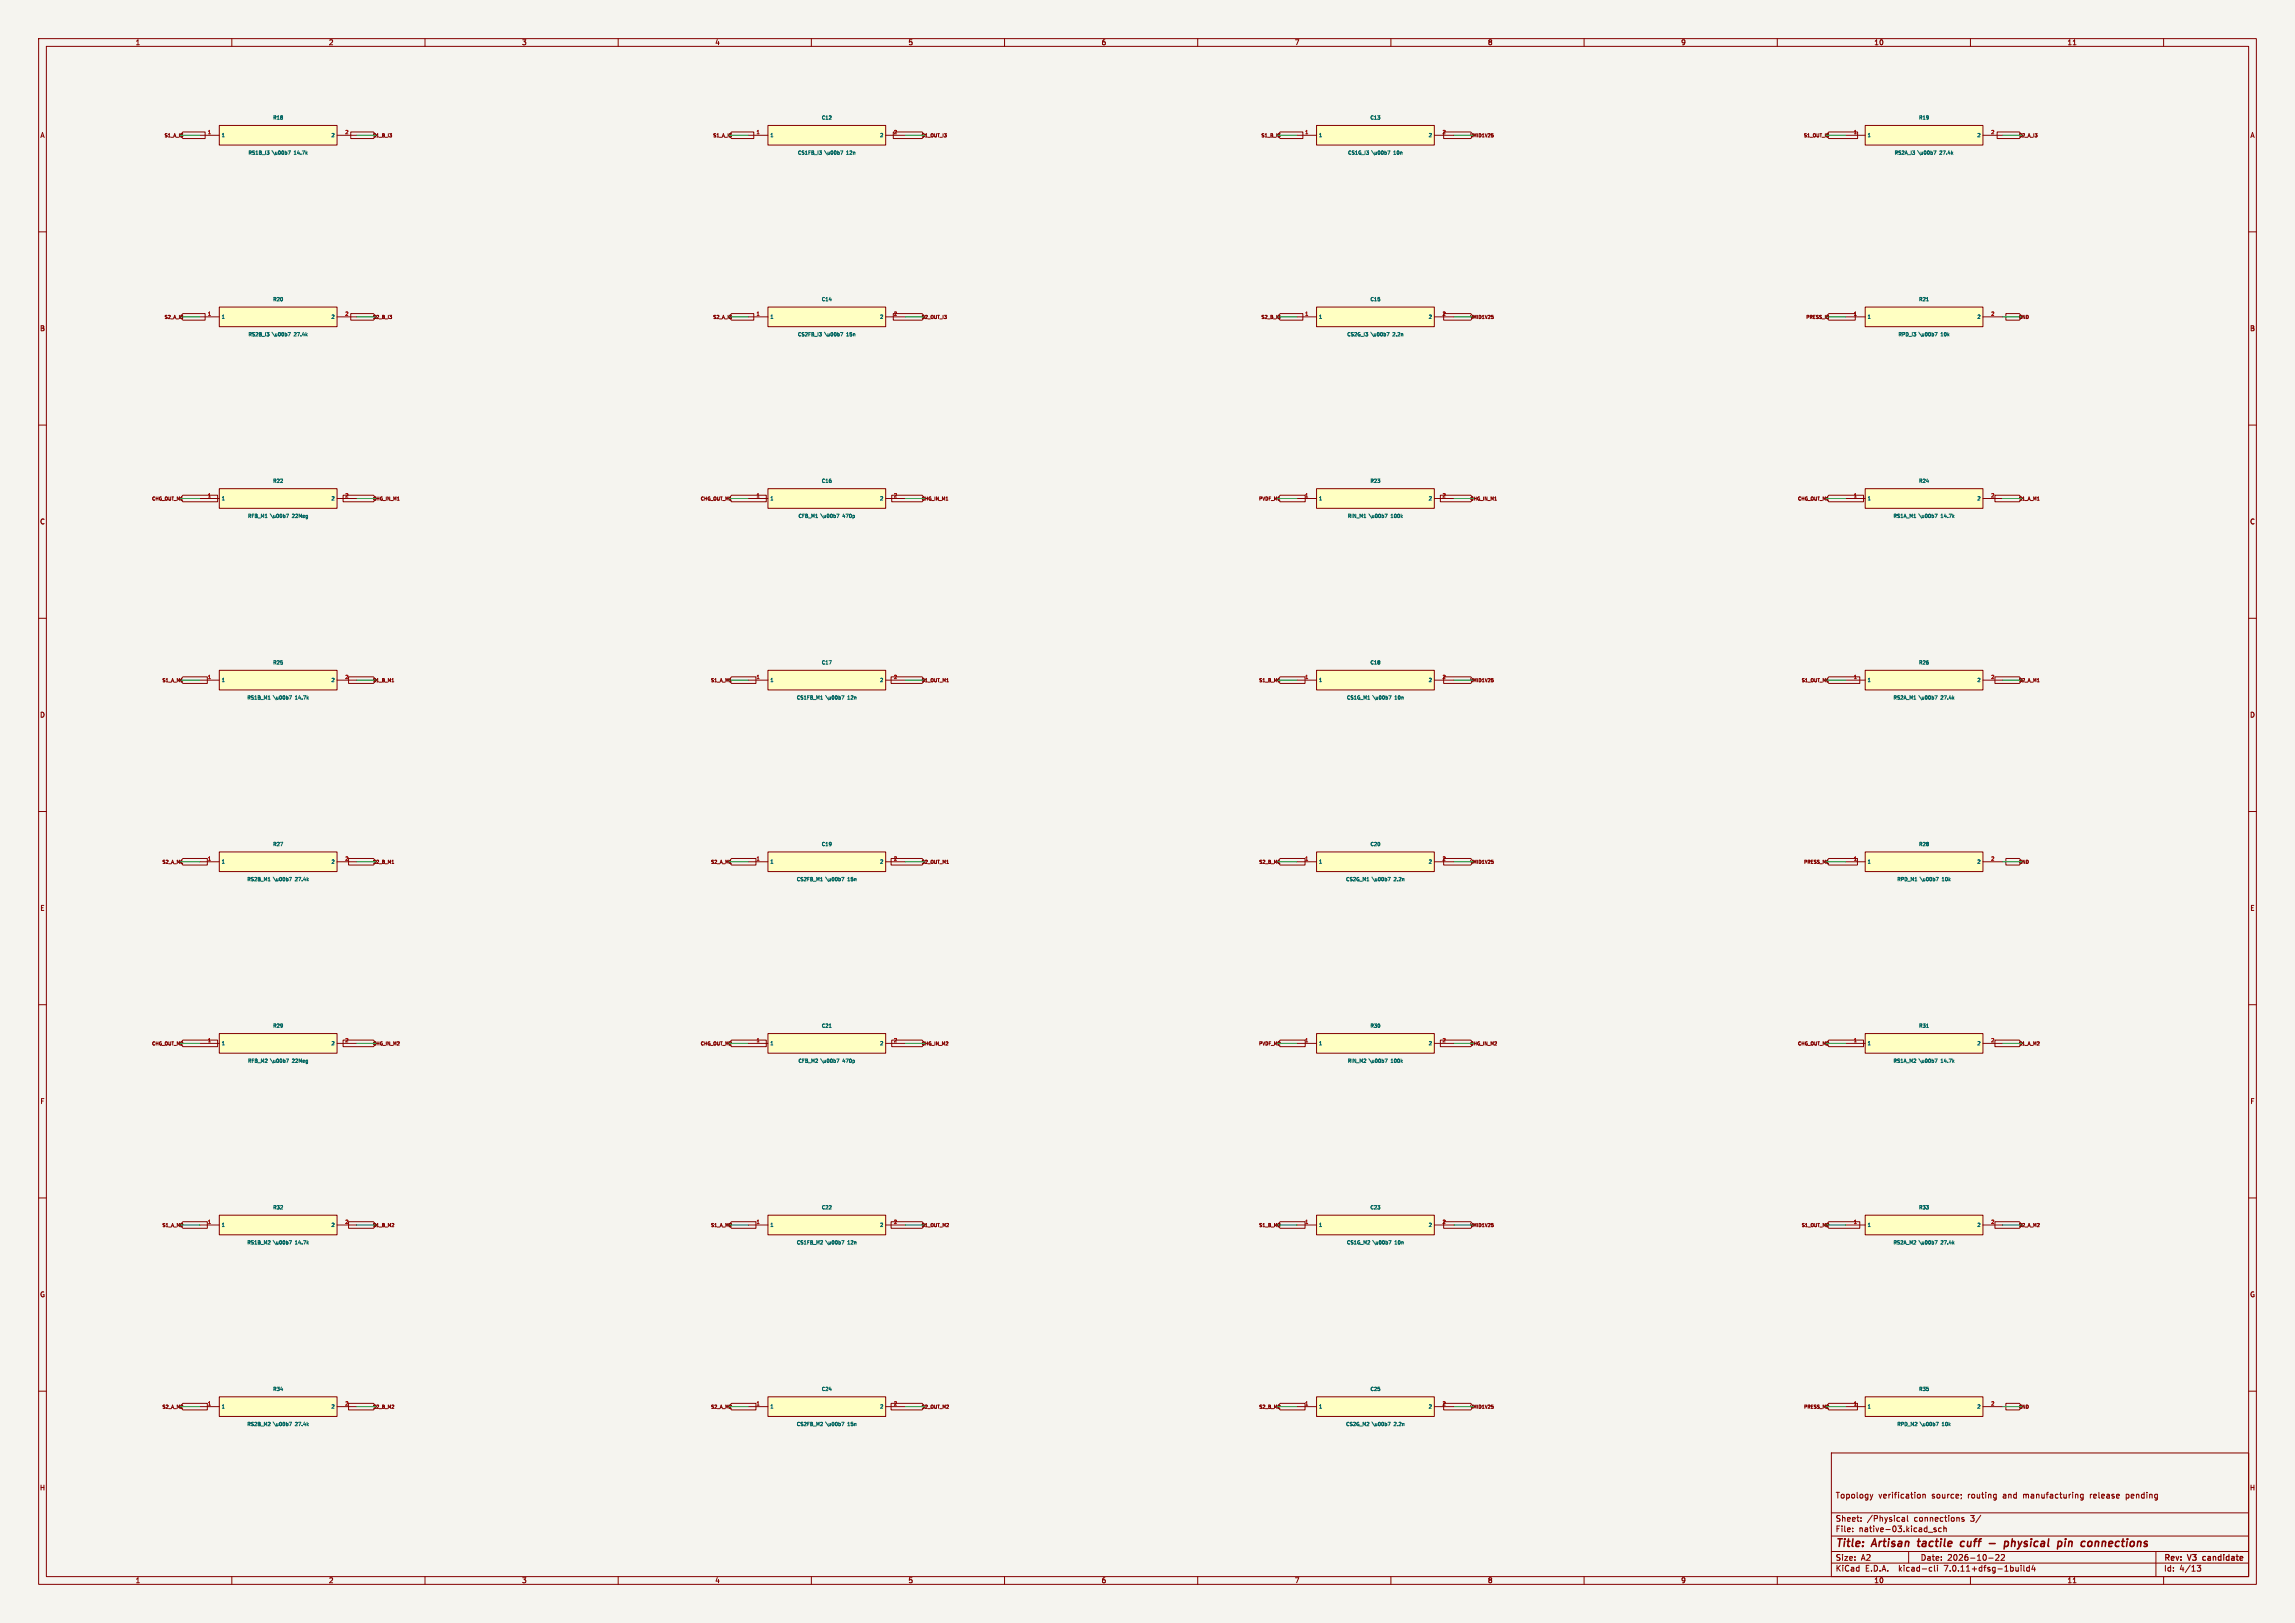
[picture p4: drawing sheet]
<svg xmlns="http://www.w3.org/2000/svg" width="594mm" height="420mm" viewBox="0 0 594 420" stroke-linecap="round" stroke-linejoin="round" font-family="sans-serif">
<defs><g id="words">
<g font-size="2.8" fill="#840000">
<text x="475" y="400.9">Title:</text>
<text x="484.7" y="400.9">Artisan</text>
<text x="497.3" y="400.9">tactile</text>
<text x="509.1" y="400.9">cuff</text>
<text x="517.3" y="400.9">-</text>
<text x="522.1" y="400.9">physical</text>
<text x="536.7" y="400.9">pin</text>
<text x="543.6" y="400.9">connections</text>
</g>
<g font-size="2.1" fill="#840000">
<text x="475" y="388">Topology</text>
<text x="486.2" y="388">verification</text>
<text x="500" y="388">source;</text>
<text x="509.5" y="388">routing</text>
<text x="518.7" y="388">and</text>
<text x="524.1" y="388">manufacturing</text>
<text x="541.5" y="388">release</text>
<text x="551" y="388">pending</text>
<text x="475" y="394">Sheet:</text>
<text x="483.2" y="394">/Physical</text>
<text x="495.5" y="394">connections</text>
<text x="510.2" y="394">3/</text>
<text x="475" y="396.7">File:</text>
<text x="481.1" y="396.7">native-03.kicad_sch</text>
<text x="475" y="406.9">KiCad</text>
<text x="475" y="404.1">Size:</text>
<text x="481.7" y="404.1">A2</text>
<text x="482.7" y="406.9">E.D.A.</text>
<text x="491.6" y="406.9">kicad-cli</text>
<text x="497" y="404.1">Date:</text>
<text x="503.5" y="406.9">7.0.11+dfsg-1build4</text>
<text x="504" y="404.1">2026-10-22</text>
<text x="560" y="404.3">Rev:</text>
<text x="560" y="406.9">Id:</text>
<text x="564.1" y="406.9">4/13</text>
<text x="566.4" y="404.3">V3</text>
<text x="570.8" y="404.3">candidate</text>
</g>
<g font-size="1.8" fill="#840000">
<text x="35" y="11.9">1</text>
<text x="85" y="11.9">2</text>
<text x="135" y="11.9">3</text>
<text x="185" y="11.9">4</text>
<text x="235" y="11.9">5</text>
<text x="285" y="11.9">6</text>
<text x="335" y="11.9">7</text>
<text x="385" y="11.9">8</text>
<text x="435" y="11.9">9</text>
<text x="485" y="11.9">10</text>
<text x="535" y="11.9">11</text>
<text x="10.3" y="35.9">A</text>
<text x="582.3" y="35.9">A</text>
<text x="10.3" y="85.9">B</text>
<text x="582.3" y="85.9">B</text>
<text x="10.3" y="135.9">C</text>
<text x="582.3" y="135.9">C</text>
<text x="10.3" y="185.9">D</text>
<text x="582.3" y="185.9">D</text>
<text x="10.3" y="235.9">E</text>
<text x="582.3" y="235.9">E</text>
<text x="10.3" y="285.9">F</text>
<text x="582.3" y="285.9">F</text>
<text x="10.3" y="335.9">G</text>
<text x="582.3" y="335.9">G</text>
<text x="10.2" y="385.9">H</text>
<text x="582.2" y="385.9">H</text>
<text x="35" y="409.9">1</text>
<text x="85" y="409.9">2</text>
<text x="135" y="409.9">3</text>
<text x="185" y="409.9">4</text>
<text x="235" y="409.9">5</text>
<text x="285" y="409.9">6</text>
<text x="335" y="409.9">7</text>
<text x="385" y="409.9">8</text>
<text x="435" y="409.9">9</text>
<text x="485" y="409.9">10</text>
<text x="535" y="409.9">11</text>
</g>
<g font-size="1.3" fill="#a90000">
<text x="53.7" y="34.7">1</text>
<text x="89.2" y="34.7">2</text>
<text x="195.7" y="34.7">1</text>
<text x="231.2" y="34.7">2</text>
<text x="337.7" y="34.7">1</text>
<text x="373.2" y="34.7">2</text>
<text x="479.7" y="34.7">1</text>
<text x="515.2" y="34.7">2</text>
<text x="53.7" y="81.7">1</text>
<text x="89.2" y="81.7">2</text>
<text x="195.7" y="81.7">1</text>
<text x="231.2" y="81.7">2</text>
<text x="337.7" y="81.7">1</text>
<text x="373.2" y="81.7">2</text>
<text x="479.7" y="81.7">1</text>
<text x="515.2" y="81.7">2</text>
<text x="53.7" y="128.7">1</text>
<text x="89.2" y="128.7">2</text>
<text x="195.7" y="128.7">1</text>
<text x="231.2" y="128.7">2</text>
<text x="337.7" y="128.7">1</text>
<text x="373.2" y="128.7">2</text>
<text x="479.7" y="128.7">1</text>
<text x="515.2" y="128.7">2</text>
<text x="53.7" y="175.7">1</text>
<text x="89.2" y="175.7">2</text>
<text x="195.7" y="175.7">1</text>
<text x="231.2" y="175.7">2</text>
<text x="337.7" y="175.7">1</text>
<text x="373.2" y="175.7">2</text>
<text x="479.7" y="175.7">1</text>
<text x="515.2" y="175.7">2</text>
<text x="53.7" y="222.7">1</text>
<text x="89.2" y="222.7">2</text>
<text x="195.7" y="222.7">1</text>
<text x="231.2" y="222.7">2</text>
<text x="337.7" y="222.7">1</text>
<text x="373.2" y="222.7">2</text>
<text x="479.7" y="222.7">1</text>
<text x="515.2" y="222.7">2</text>
<text x="53.7" y="269.7">1</text>
<text x="89.2" y="269.7">2</text>
<text x="195.7" y="269.7">1</text>
<text x="231.2" y="269.7">2</text>
<text x="337.7" y="269.7">1</text>
<text x="373.2" y="269.7">2</text>
<text x="479.7" y="269.7">1</text>
<text x="515.2" y="269.7">2</text>
<text x="53.7" y="316.7">1</text>
<text x="89.2" y="316.7">2</text>
<text x="195.7" y="316.7">1</text>
<text x="231.2" y="316.7">2</text>
<text x="337.7" y="316.7">1</text>
<text x="373.2" y="316.7">2</text>
<text x="479.7" y="316.7">1</text>
<text x="515.2" y="316.7">2</text>
<text x="53.7" y="363.7">1</text>
<text x="89.2" y="363.7">2</text>
<text x="195.7" y="363.7">1</text>
<text x="231.2" y="363.7">2</text>
<text x="337.7" y="363.7">1</text>
<text x="373.2" y="363.7">2</text>
<text x="479.7" y="363.7">1</text>
<text x="515.2" y="363.7">2</text>
</g>
<g font-size="1.3" fill="#006464">
<text x="57.3" y="35.7">1</text>
<text x="70.6" y="31.1">R18</text>
<text x="85.6" y="35.7">2</text>
<text x="199.3" y="35.7">1</text>
<text x="212.6" y="31.1">C12</text>
<text x="227.6" y="35.7">2</text>
<text x="341.3" y="35.7">1</text>
<text x="354.6" y="31.1">C13</text>
<text x="369.6" y="35.7">2</text>
<text x="483.3" y="35.7">1</text>
<text x="496.6" y="31.1">R19</text>
<text x="511.6" y="35.7">2</text>
<text x="64.2" y="40.2">RS1B_I3</text>
<text x="70.6" y="40.2">\u00b7</text>
<text x="76.4" y="40.2">14.7k</text>
<text x="206.4" y="40.2">CS1FB_I3</text>
<text x="213.6" y="40.2">\u00b7</text>
<text x="219.4" y="40.2">12n</text>
<text x="348.8" y="40.2">CS1G_I3</text>
<text x="355.2" y="40.2">\u00b7</text>
<text x="361" y="40.2">10n</text>
<text x="490.2" y="40.2">RS2A_I3</text>
<text x="496.6" y="40.2">\u00b7</text>
<text x="502.3" y="40.2">27.4k</text>
<text x="57.3" y="82.7">1</text>
<text x="70.6" y="78.1">R20</text>
<text x="85.6" y="82.7">2</text>
<text x="199.3" y="82.7">1</text>
<text x="212.6" y="78.1">C14</text>
<text x="227.6" y="82.7">2</text>
<text x="341.3" y="82.7">1</text>
<text x="354.6" y="78.1">C15</text>
<text x="369.6" y="82.7">2</text>
<text x="483.3" y="82.7">1</text>
<text x="496.6" y="78.1">R21</text>
<text x="511.6" y="82.7">2</text>
<text x="64.2" y="87.2">RS2B_I3</text>
<text x="70.6" y="87.2">\u00b7</text>
<text x="76.4" y="87.2">27.4k</text>
<text x="206.4" y="87.2">CS2FB_I3</text>
<text x="213.6" y="87.2">\u00b7</text>
<text x="219.4" y="87.2">15n</text>
<text x="348.6" y="87.2">CS2G_I3</text>
<text x="355" y="87.2">\u00b7</text>
<text x="360.8" y="87.2">2.2n</text>
<text x="491.2" y="87.2">RPD_I3</text>
<text x="496.9" y="87.2">\u00b7</text>
<text x="502.6" y="87.2">10k</text>
<text x="70.6" y="125.1">R22</text>
<text x="212.6" y="125.1">C16</text>
<text x="354.6" y="125.1">R23</text>
<text x="496.6" y="125.1">R24</text>
<text x="57.3" y="129.7">1</text>
<text x="85.6" y="129.7">2</text>
<text x="199.3" y="129.7">1</text>
<text x="227.6" y="129.7">2</text>
<text x="341.3" y="129.7">1</text>
<text x="369.6" y="129.7">2</text>
<text x="483.3" y="129.7">1</text>
<text x="511.6" y="129.7">2</text>
<text x="64" y="134.2">RFB_M1</text>
<text x="70.1" y="134.2">\u00b7</text>
<text x="75.9" y="134.2">22Meg</text>
<text x="206.5" y="134.2">CFB_M1</text>
<text x="212.6" y="134.2">\u00b7</text>
<text x="218.4" y="134.2">470p</text>
<text x="348.7" y="134.2">RIN_M1</text>
<text x="354.5" y="134.2">\u00b7</text>
<text x="360.3" y="134.2">100k</text>
<text x="489.9" y="134.2">RS1A_M1</text>
<text x="496.9" y="134.2">\u00b7</text>
<text x="502.6" y="134.2">14.7k</text>
<text x="70.6" y="172.1">R25</text>
<text x="212.6" y="172.1">C17</text>
<text x="354.6" y="172.1">C18</text>
<text x="496.6" y="172.1">R26</text>
<text x="57.3" y="176.7">1</text>
<text x="85.6" y="176.7">2</text>
<text x="199.3" y="176.7">1</text>
<text x="227.6" y="176.7">2</text>
<text x="341.3" y="176.7">1</text>
<text x="369.6" y="176.7">2</text>
<text x="483.3" y="176.7">1</text>
<text x="511.6" y="176.7">2</text>
<text x="63.9" y="181.2">RS1B_M1</text>
<text x="70.9" y="181.2">\u00b7</text>
<text x="76.7" y="181.2">14.7k</text>
<text x="206.1" y="181.2">CS1FB_M1</text>
<text x="213.9" y="181.2">\u00b7</text>
<text x="219.7" y="181.2">12n</text>
<text x="348.5" y="181.2">CS1G_M1</text>
<text x="355.5" y="181.2">\u00b7</text>
<text x="361.3" y="181.2">10n</text>
<text x="489.9" y="181.2">RS2A_M1</text>
<text x="496.9" y="181.2">\u00b7</text>
<text x="502.6" y="181.2">27.4k</text>
<text x="70.6" y="219.1">R27</text>
<text x="212.6" y="219.1">C19</text>
<text x="354.6" y="219.1">C20</text>
<text x="496.6" y="219.1">R28</text>
<text x="57.3" y="223.7">1</text>
<text x="85.6" y="223.7">2</text>
<text x="199.3" y="223.7">1</text>
<text x="227.6" y="223.7">2</text>
<text x="341.3" y="223.7">1</text>
<text x="369.6" y="223.7">2</text>
<text x="483.3" y="223.7">1</text>
<text x="511.6" y="223.7">2</text>
<text x="63.9" y="228.2">RS2B_M1</text>
<text x="70.9" y="228.2">\u00b7</text>
<text x="76.7" y="228.2">27.4k</text>
<text x="206.1" y="228.2">CS2FB_M1</text>
<text x="213.9" y="228.2">\u00b7</text>
<text x="219.7" y="228.2">15n</text>
<text x="348.3" y="228.2">CS2G_M1</text>
<text x="355.3" y="228.2">\u00b7</text>
<text x="361.1" y="228.2">2.2n</text>
<text x="490.9" y="228.2">RPD_M1</text>
<text x="497.2" y="228.2">\u00b7</text>
<text x="502.9" y="228.2">10k</text>
<text x="70.6" y="266.1">R29</text>
<text x="212.6" y="266.1">C21</text>
<text x="354.6" y="266.1">R30</text>
<text x="496.6" y="266.1">R31</text>
<text x="57.3" y="270.7">1</text>
<text x="64" y="275.2">RFB_M2</text>
<text x="70.1" y="275.2">\u00b7</text>
<text x="75.9" y="275.2">22Meg</text>
<text x="85.6" y="270.7">2</text>
<text x="199.3" y="270.7">1</text>
<text x="206.5" y="275.2">CFB_M2</text>
<text x="212.6" y="275.2">\u00b7</text>
<text x="218.4" y="275.2">470p</text>
<text x="227.6" y="270.7">2</text>
<text x="341.3" y="270.7">1</text>
<text x="348.7" y="275.2">RIN_M2</text>
<text x="354.5" y="275.2">\u00b7</text>
<text x="360.3" y="275.2">100k</text>
<text x="369.6" y="270.7">2</text>
<text x="483.3" y="270.7">1</text>
<text x="489.9" y="275.2">RS1A_M2</text>
<text x="496.9" y="275.2">\u00b7</text>
<text x="502.6" y="275.2">14.7k</text>
<text x="511.6" y="270.7">2</text>
<text x="57.3" y="317.7">1</text>
<text x="70.6" y="313.1">R32</text>
<text x="85.6" y="317.7">2</text>
<text x="199.3" y="317.7">1</text>
<text x="212.6" y="313.1">C22</text>
<text x="227.6" y="317.7">2</text>
<text x="341.3" y="317.7">1</text>
<text x="354.6" y="313.1">C23</text>
<text x="369.6" y="317.7">2</text>
<text x="483.3" y="317.7">1</text>
<text x="496.6" y="313.1">R33</text>
<text x="511.6" y="317.7">2</text>
<text x="63.9" y="322.2">RS1B_M2</text>
<text x="70.9" y="322.2">\u00b7</text>
<text x="76.7" y="322.2">14.7k</text>
<text x="206.1" y="322.2">CS1FB_M2</text>
<text x="213.9" y="322.2">\u00b7</text>
<text x="219.7" y="322.2">12n</text>
<text x="348.5" y="322.2">CS1G_M2</text>
<text x="355.5" y="322.2">\u00b7</text>
<text x="361.3" y="322.2">10n</text>
<text x="489.9" y="322.2">RS2A_M2</text>
<text x="496.9" y="322.2">\u00b7</text>
<text x="502.6" y="322.2">27.4k</text>
<text x="57.3" y="364.7">1</text>
<text x="70.6" y="360.1">R34</text>
<text x="85.6" y="364.7">2</text>
<text x="199.3" y="364.7">1</text>
<text x="212.6" y="360.1">C24</text>
<text x="227.6" y="364.7">2</text>
<text x="341.3" y="364.7">1</text>
<text x="354.6" y="360.1">C25</text>
<text x="369.6" y="364.7">2</text>
<text x="483.3" y="364.7">1</text>
<text x="496.6" y="360.1">R35</text>
<text x="511.6" y="364.7">2</text>
<text x="63.9" y="369.2">RS2B_M2</text>
<text x="70.9" y="369.2">\u00b7</text>
<text x="76.7" y="369.2">27.4k</text>
<text x="206.1" y="369.2">CS2FB_M2</text>
<text x="213.9" y="369.2">\u00b7</text>
<text x="219.7" y="369.2">15n</text>
<text x="348.3" y="369.2">CS2G_M2</text>
<text x="355.3" y="369.2">\u00b7</text>
<text x="361.1" y="369.2">2.2n</text>
<text x="490.9" y="369.2">RPD_M2</text>
<text x="497.2" y="369.2">\u00b7</text>
<text x="502.9" y="369.2">10k</text>
</g>
<g font-size="1.2" fill="#840000">
<text x="42.4" y="35.7">S1_A_I3</text>
<text x="96.4" y="35.7">S1_B_I3</text>
<text x="184.4" y="35.7">S1_A_I3</text>
<text x="238.4" y="35.7">S1_OUT_I3</text>
<text x="326.3" y="35.7">S1_B_I3</text>
<text x="380.4" y="35.7">VMID1V25</text>
<text x="466.7" y="35.7">S1_OUT_I3</text>
<text x="522.4" y="35.7">S2_A_I3</text>
<text x="42.4" y="82.7">S2_A_I3</text>
<text x="96.4" y="82.7">S2_B_I3</text>
<text x="184.4" y="82.7">S2_A_I3</text>
<text x="238.4" y="82.7">S2_OUT_I3</text>
<text x="326.3" y="82.7">S2_B_I3</text>
<text x="380.4" y="82.7">VMID1V25</text>
<text x="467.3" y="82.7">PRESS_I3</text>
<text x="522.4" y="82.7">GND</text>
<text x="39.2" y="129.7">CHG_OUT_M1</text>
<text x="96.4" y="129.7">CHG_IN_M1</text>
<text x="181.2" y="129.7">CHG_OUT_M1</text>
<text x="238.4" y="129.7">CHG_IN_M1</text>
<text x="325.7" y="129.7">PVDF_M1</text>
<text x="380.4" y="129.7">CHG_IN_M1</text>
<text x="465.2" y="129.7">CHG_OUT_M1</text>
<text x="522.4" y="129.7">S1_A_M1</text>
<text x="41.8" y="176.7">S1_A_M1</text>
<text x="96.4" y="176.7">S1_B_M1</text>
<text x="183.8" y="176.7">S1_A_M1</text>
<text x="238.4" y="176.7">S1_OUT_M1</text>
<text x="325.7" y="176.7">S1_B_M1</text>
<text x="380.4" y="176.7">VMID1V25</text>
<text x="466.1" y="176.7">S1_OUT_M1</text>
<text x="522.4" y="176.7">S2_A_M1</text>
<text x="41.8" y="223.7">S2_A_M1</text>
<text x="96.4" y="223.7">S2_B_M1</text>
<text x="183.8" y="223.7">S2_A_M1</text>
<text x="238.4" y="223.7">S2_OUT_M1</text>
<text x="325.7" y="223.7">S2_B_M1</text>
<text x="380.4" y="223.7">VMID1V25</text>
<text x="466.8" y="223.7">PRESS_M1</text>
<text x="522.4" y="223.7">GND</text>
<text x="39.2" y="270.7">CHG_OUT_M2</text>
<text x="96.4" y="270.7">CHG_IN_M2</text>
<text x="181.2" y="270.7">CHG_OUT_M2</text>
<text x="238.4" y="270.7">CHG_IN_M2</text>
<text x="325.7" y="270.7">PVDF_M2</text>
<text x="380.4" y="270.7">CHG_IN_M2</text>
<text x="465.2" y="270.7">CHG_OUT_M2</text>
<text x="522.4" y="270.7">S1_A_M2</text>
<text x="41.8" y="317.7">S1_A_M2</text>
<text x="96.4" y="317.7">S1_B_M2</text>
<text x="183.8" y="317.7">S1_A_M2</text>
<text x="238.4" y="317.7">S1_OUT_M2</text>
<text x="325.7" y="317.7">S1_B_M2</text>
<text x="380.4" y="317.7">VMID1V25</text>
<text x="466.1" y="317.7">S1_OUT_M2</text>
<text x="522.4" y="317.7">S2_A_M2</text>
<text x="41.8" y="364.7">S2_A_M2</text>
<text x="96.4" y="364.7">S2_B_M2</text>
<text x="183.8" y="364.7">S2_A_M2</text>
<text x="238.4" y="364.7">S2_OUT_M2</text>
<text x="325.7" y="364.7">S2_B_M2</text>
<text x="380.4" y="364.7">VMID1V25</text>
<text x="466.8" y="364.7">PRESS_M2</text>
<text x="522.4" y="364.7">GND</text>
</g>
</g></defs>
<path d="M0 0h594v420h-594z" fill="#f5f4ef" stroke="#f5f4ef" stroke-width=".26"/>
<g fill="none" stroke="#840000" stroke-width=".26">
<path d="M10 10h574v400h-574zM12 12h570v396h-570zM60 10v2M110 10v2M160 10v2M210 10v2M260 10v2M310 10v2M360 10v2M410 10v2M460 10v2M510 10v2"/>
<path d="M536.6 11.6h.7M560 10v2M47.3 34.2h5.8v1.6h-5.8l-.7-.8zM51.7 35h5.1M56.8 32.5h30.4v5h-30.4zM87.2 35h5.1M90.8 34.2h5.9l.7 .8-.7 .8h-5.9zM100.8 34.6h.6l-.3 .3M101.3 35v.4M189.3 34.2h5.8v1.6h-5.8l-.7-.8zM193.7 35h5.1M198.8 32.5h30.4v5h-30.4z"/>
<path d="M229.2 35h5.1M231.2 34.2h7.5l.7 .8-.7 .8h-7.5zM330.8 34.6h.5l-.3 .3M331.1 34.9l.2 .5M331.2 35.4h-.1M331.3 35.4h-.1M331.3 34.2h5.9v1.6h-5.9l-.7-.8zM335.7 35h5.1M340.8 32.5h30.4v5h-30.4zM371.2 35h5.1M373.7 34.2h7l.7 .8-.7 .8h-7zM473.3 34.2h7.5v1.6h-7.5l-.7-.8z"/>
<path d="M477.7 35h5.1M482.8 32.5h30.4v5h-30.4zM513.2 35h5.1M516.9 34.2h5.8l.7 .8-.7 .8h-5.8zM10 60h2M582 60h2M56.8 79.5h30.4v5h-30.4zM198.8 79.5h30.4v5h-30.4zM340.8 79.5h30.4v5h-30.4zM482.8 79.5h30.4v5h-30.4zM47.3 81.2h5.8v1.6h-5.8l-.7-.8zM51.7 82h5.1"/>
<path d="M87.2 82h5.1M90.8 81.2h5.9l.7 .8-.7 .8h-5.9zM100.8 81.6h.6l-.3 .3M101.3 82v.4M189.3 81.2h5.8v1.6h-5.8l-.7-.8zM193.7 82h5.1M229.2 82h5.1M231.2 81.2h7.5l.7 .8-.7 .8h-7.5zM330.8 81.6h.5l-.3 .3M331.1 81.9l.1 .1M331.2 82h.1M331.3 82l-.2 .4"/>
<path d="M331.3 81.2h5.9v1.6h-5.9l-.7-.8zM335.7 82h5.1M371.2 82h5.1M373.7 81.2h7l.7 .8-.7 .8h-7zM473.3 81.2h6.9v1.6h-6.9l-.7-.8zM477.7 82h5.1M513.2 82h5.1M519.2 81.2h3.5l.7 .8-.7 .8h-3.5zM10 110h2M582 110h2M47.3 128.2h9v1.6h-9l-.7-.8zM51.7 129h5.1"/>
<path d="M56.8 126.5h30.4v5h-30.4zM87.2 129h5.1M88.8 128.2h7.9l.7 .8-.7 .8h-7.9zM189.3 128.2h9v1.6h-9l-.7-.8zM193.7 129h5.1M198.8 126.5h30.4v5h-30.4zM229.2 129h5.1M230.8 128.2h7.9l.7 .8-.7 .8h-7.9zM331.3 128.2h6.5v1.6h-6.5l-.7-.8zM335.7 129h5.1M340.8 126.5h30.4v5h-30.4zM371.2 129h5.1"/>
<path d="M372.8 128.2h7.9l.7 .8-.7 .8h-7.9zM473.3 128.2h9v1.6h-9l-.7-.8zM477.7 129h5.1M482.8 126.5h30.4v5h-30.4zM513.2 129h5.1M516.3 128.2h6.4l.7 .8-.7 .8h-6.4zM10 160h2M582 160h2M46.8 176.4h.5M47.3 175.1h6.4v1.8h-6.4l-.7-.9zM51.7 176h5.1M56.8 173.5h30.4v5h-30.4z"/>
<path d="M87.2 176h5.1M90.2 175.1h6.5l.7 .9-.7 .9h-6.5zM101.4 176.4h.5M188.8 176.4h.5M189.3 175.1h6.4v1.8h-6.4l-.7-.9zM193.7 176h5.1M198.8 173.5h30.4v5h-30.4zM229.2 176h5.1M230.6 175.1h8.1l.7 .9-.7 .9h-8.1zM330.8 176.4h.5M331.3 175.1h6.5v1.8h-6.5l-.7-.9zM335.7 176h5.1"/>
<path d="M340.8 173.5h30.4v5h-30.4zM371.2 176h5.1M373.7 175.1h7l.7 .9-.7 .9h-7zM472.8 176.4h.5M473.3 175.1h8.1v1.8h-8.1l-.7-.9zM477.7 176h5.1M482.8 173.5h30.4v5h-30.4zM513.2 176h5.1M516.3 175.1h6.4l.7 .9-.7 .9h-6.4zM10 210h2M582 210h2M46.8 223.4h.5"/>
<path d="M47.3 222.1h6.4v1.8h-6.4l-.7-.9zM51.7 223h5.1M56.8 220.5h30.4v5h-30.4zM87.2 223h5.1M90.2 222.1h6.5l.7 .9-.7 .9h-6.5zM101.4 223.4h.5M188.8 223.4h.5M189.3 222.1h6.4v1.8h-6.4l-.7-.9zM193.7 223h5.1M198.8 220.5h30.4v5h-30.4zM229.2 223h5.1M230.6 222.1h8.1l.7 .9-.7 .9h-8.1z"/>
<path d="M330.8 223.4h.5M331.3 222.1h6.5v1.8h-6.5l-.7-.9zM335.7 223h5.1M340.8 220.5h30.4v5h-30.4zM371.2 223h5.1M373.7 222.1h7l.7 .9-.7 .9h-7zM472.8 223.4h.5M473.3 222.1h7.5v1.8h-7.5l-.7-.9zM477.7 223h5.1M482.8 220.5h30.4v5h-30.4zM513.2 223h5.1M519.2 222.1h3.5l.7 .9-.7 .9h-3.5z"/>
<path d="M10 260h2M582 260h2M47.3 269.1h9v1.8h-9l-.7-.9zM51.7 270h5.1M56.8 267.5h30.4v5h-30.4zM87.2 270h5.1M88.8 269.1h7.9l.7 .9-.7 .9h-7.9zM189.3 269.1h9v1.8h-9l-.7-.9zM193.7 270h5.1M198.8 267.5h30.4v5h-30.4zM229.2 270h5.1M230.8 269.1h7.9l.7 .9-.7 .9h-7.9z"/>
<path d="M331.3 269.1h6.5v1.8h-6.5l-.7-.9zM335.7 270h5.1M340.8 267.5h30.4v5h-30.4zM371.2 270h5.1M372.8 269.1h7.9l.7 .9-.7 .9h-7.9zM473.3 269.1h9v1.8h-9l-.7-.9zM477.7 270h5.1M482.8 267.5h30.4v5h-30.4zM513.2 270h5.1M516.3 269.1h6.4l.7 .9-.7 .9h-6.4zM10 310h2M47.3 316.1h6.4v1.8h-6.4l-.7-.9z"/>
<path d="M51.7 317h5.1M56.8 314.5h30.4v5h-30.4zM87.2 317h5.1M90.2 316.1h6.5l.7 .9-.7 .9h-6.5zM189.3 316.1h6.4v1.8h-6.4l-.7-.9zM193.7 317h5.1M198.8 314.5h30.4v5h-30.4zM229.2 317h5.1M230.6 316.1h8.1l.7 .9-.7 .9h-8.1zM330.8 317.4h.5M331.3 316.7v.3M331.3 316.1h6.5v1.8h-6.5l-.7-.9z"/>
<path d="M335.7 317h5.1M340.8 314.5h30.4v5h-30.4zM371.2 317h5.1M373.7 316.1h7l.7 .9-.7 .9h-7zM473.3 316.1h8.1v1.8h-8.1l-.7-.9zM477.7 317h5.1M482.8 314.5h30.4v5h-30.4zM513.2 317h5.1M516.3 316.1h6.4l.7 .9-.7 .9h-6.4zM582 310h2M10 360h2M47.3 363.1h6.4v1.8h-6.4l-.7-.9z"/>
<path d="M51.7 364h5.1M56.8 361.5h30.4v5h-30.4zM87.2 364h5.1M90.2 363.1h6.5l.7 .9-.7 .9h-6.5zM189.3 363.1h6.4v1.8h-6.4l-.7-.9zM193.7 364h5.1M198.8 361.5h30.4v5h-30.4zM229.2 364h5.1M230.6 363.1h8.1l.7 .9-.7 .9h-8.1zM330.8 364.4h.5M331.3 363.7v.3M331.3 363.1h6.5v1.8h-6.5l-.7-.9z"/>
<path d="M335.7 364h5.1M340.8 361.5h30.4v5h-30.4zM371.2 364h5.1M373.7 363.1h7l.7 .9-.7 .9h-7zM473.3 363.1h7.5v1.8h-7.5l-.7-.9zM474 376h108v32h-108zM477.7 364h5.1M482.8 361.5h30.4v5h-30.4zM513.2 364h5.1M519.2 363.1h3.5l.7 .9-.7 .9h-3.5zM582 360h2M474 397.5h108"/>
<path d="M474 391.5h108M479.5 396.2v.2M479.5 395.4v.2M481.7 393.5v.2M481.7 392.7v.2M484 386.7l.4 1M484.4 387.7l-.2 .3M484.7 386.7l-.3 1M492.3 392.7h.6l.1 1M493 393l-.8 .3 .3 .4 .5-.1M493.7 392.2v1.3l.2 .2M496.5 386.7l.5 .3v.5l-.5 .2"/>
<path d="M497.7 386.8l.5-.1 .1 1M497.7 386.7v1M499.1 396.5h1.1M501.1 395.4h-.4l-.2 .2 .1 .2 .5 .1v.4h-.6M502.5 395.4h-.5l-.3 .3 .2 .6h.6M503.1 395.5l.6-.1v1M503.1 394.9v1.5M507.6 386.7v.2M507.7 387.6l-.2 .3M508.3 392.7h-.3l-.3 .2 .1 .2 .5 .1v.4h-.6M516.2 386.7h.5M516.7 386.7v1.2l-.3 .3"/>
<path d="M516.7 387.6l-.5 .1M539.2 386.7h-.5l-.2 .3 .1 .6h.6M539.2 386.7v1.2l-.3 .3-.4-.1M550.3 386.7v1.5M550.3 387.6l.2 .1M550.5 386.7h-.2M60 408v2M110 408v2M160 408v2M210 408v2M260 408v2M310 408v2"/>
<path d="M360 408v2M410 408v2M460 408v2M474 404.5h108M474 401.5h108M494 401.5v3M499.6 405.6h.4M500 406.5l-.4 .1M500.7 405.1v1.3l.2 .2M501.5 405.1v.1M501.5 405.6v1M510 408v2"/>
<path d="M514.7 403.2h1.2M516.5 402.4l.6-.1 .3 .4-.9 1.1h.9M518 402.4l.5-.1 .3 .4-.9 1.1h.9M523.1 405.1v.1M523.1 405.6v1M523.8 405.1v1.3l.2 .2M525.2 405.6h-.4l-.3 .3 .2 .6h.5M525.2 405.1v1.5M526.2 405l-.3 1.1h.9M526.6 405.6v1M536.6 409.6h.7M558 401.5v6.5"/>
<path d="M560 408v2M568.7 405.1h.9l-.5 .5 .4 .2v.6l-.8 .1"/>
</g>
<path d="M570.2 402.9v.7" fill="none" stroke="#840000" stroke-width=".3"/>
<g fill="none" stroke="#840000" stroke-width=".4">
<path d="M496.3 398.9h.7M496.6 398.2l-.2 1.7 .3 .3M508.5 399h-.8l-.3 .8 .3 .4 .6-.1M514.9 399.4h1.5M518.9 399l.6-.1 .4 .3-.2 .8-.7 .2M518.9 398.9l-.2 2M520.8 398.2l-.2 2M521.3 398.9l-.6 .2M534.6 398.9l-.2 1.3M534.6 398.2v.2M535.5 398.9l-.1 1.3M535.8 398.9l-.3 .2"/>
<path d="M542.4 398.9l-.2 1.3M542.9 398.9l-.5 .2"/>
</g>
<g fill="#ffffc2" stroke="#ffffc2" stroke-width=".26">
<path d="M56.8 173.5h30.4v5h-30.4z"/>
<path d="M340.8 79.5h30.4v5h-30.4z"/>
<path d="M482.8 220.5h30.4v5h-30.4z"/>
<path d="M340.8 32.5h30.4v5h-30.4z"/>
<path d="M482.8 267.5h30.4v5h-30.4z"/>
<path d="M56.8 361.5h30.4v5h-30.4z"/>
<path d="M56.8 314.5h30.4v5h-30.4z"/>
<path d="M56.8 267.5h30.4v5h-30.4z"/>
<path d="M482.8 361.5h30.4v5h-30.4z"/>
<path d="M56.8 220.5h30.4v5h-30.4z"/>
<path d="M198.8 32.5h30.4v5h-30.4z"/>
<path d="M482.8 314.5h30.4v5h-30.4z"/>
<path d="M198.8 79.5h30.4v5h-30.4z"/>
<path d="M56.8 126.5h30.4v5h-30.4z"/>
<path d="M56.8 79.5h30.4v5h-30.4z"/>
<path d="M198.8 126.5h30.4v5h-30.4z"/>
<path d="M56.8 32.5h30.4v5h-30.4z"/>
<path d="M198.8 173.5h30.4v5h-30.4z"/>
<path d="M198.8 361.5h30.4v5h-30.4z"/>
<path d="M198.8 220.5h30.4v5h-30.4z"/>
<path d="M198.8 314.5h30.4v5h-30.4z"/>
<path d="M198.8 267.5h30.4v5h-30.4z"/>
<path d="M340.8 361.5h30.4v5h-30.4z"/>
<path d="M482.8 79.5h30.4v5h-30.4z"/>
<path d="M340.8 220.5h30.4v5h-30.4z"/>
<path d="M340.8 267.5h30.4v5h-30.4z"/>
<path d="M482.8 126.5h30.4v5h-30.4z"/>
<path d="M340.8 173.5h30.4v5h-30.4z"/>
<path d="M340.8 314.5h30.4v5h-30.4z"/>
<path d="M482.8 32.5h30.4v5h-30.4z"/>
<path d="M340.8 126.5h30.4v5h-30.4z"/>
<path d="M482.8 173.5h30.4v5h-30.4z"/>
</g>
<g fill="none" stroke="#006464" stroke-width=".26">
<path d="M69.1 39h.5l-.3 .4M69.6 39.5v.4M74.6 39h.5l-.3 .9M212.1 39h.5l-.3 .4M212.5 39.4v.5M217.5 39h.6l-.4 .9M359.2 39h.6l-.4 .9M500.5 39h.6l-.4 .9M498.6 77.9h.5M69.1 86h.5l-.3 .4M69.6 86.5v.4M74.6 86h.5l-.3 .9"/>
<path d="M212.1 86h.5l-.3 .4M212.5 86.4v.5M217.5 86h.6l-.4 .9M358.9 86h.6l-.3 .9M500.8 86h.6l-.4 .9M74.1 133h.6l-.4 .9M216.5 133h.6l-.3 .9M353 133.9h.5M358.4 133h.6l-.3 .9M495.3 133.9h.6M500.8 133h.6l-.4 .9M69.4 180.9h.5"/>
<path d="M74.8 180h.6l-.3 .9M212.4 180.9h.5M217.8 180h.6l-.4 .9M354 180.9h.5M359.5 180h.6l-.4 .9M495.3 180.9h.6M500.8 180h.6l-.4 .9M69.4 227.9h.5M74.8 227h.6l-.3 .9M212.4 227.9h.5M217.8 227h.6l-.4 .9M353.8 227.9h.5"/>
<path d="M359.2 227h.6l-.3 .9M501.1 227h.6l-.4 .9M74.1 274h.6l-.4 .9M214.6 265.9h.5M216.5 274h.6l-.3 .9M358.4 274h.6l-.3 .9M498.6 265.9h.5M500.8 274h.6l-.4 .9M74.8 321h.6l-.3 .9M217.8 321h.6l-.4 .9M359.5 321h.6l-.4 .9M500.8 321h.6l-.4 .9"/>
<path d="M74.8 368h.6l-.3 .9M217.8 368h.6l-.4 .9M359.2 368h.6l-.3 .9M501.1 368h.6l-.4 .9"/>
</g>
<g fill="none" stroke="#009600" stroke-width=".26">
<path d="M46.6 35h5.1M92.3 35h5.1M188.6 35h5.1M234.3 35h5.1M330.6 35h5.1M376.3 35h5.1M472.6 35h5.1M518.3 35h5.1M46.6 82h5.1M92.3 82h5.1M188.6 82h5.1M234.3 82h5.1"/>
<path d="M330.6 82h5.1M376.3 82h5.1M472.6 82h5.1M518.3 82h5.1M46.6 129h5.1M92.3 129h5.1M188.6 129h5.1M234.3 129h5.1M330.6 129h5.1M376.3 129h5.1M472.6 129h5.1M518.3 129h5.1"/>
<path d="M46.6 176h5.1M92.3 176h5.1M188.6 176h5.1M234.3 176h5.1M330.6 176h5.1M376.3 176h5.1M472.6 176h5.1M518.3 176h5.1M46.6 223h5.1M92.3 223h5.1M188.6 223h5.1M234.3 223h5.1"/>
<path d="M330.6 223h5.1M376.3 223h5.1M472.6 223h5.1M518.3 223h5.1M46.6 270h5.1M92.3 270h5.1M188.6 270h5.1M234.3 270h5.1M330.6 270h5.1M376.3 270h5.1M472.6 270h5.1M518.3 270h5.1"/>
<path d="M46.6 317h5.1M92.3 317h5.1M188.6 317h5.1M234.3 317h5.1M330.6 317h5.1M376.3 317h5.1M472.6 317h5.1M518.3 317h5.1M46.6 364h5.1M92.3 364h5.1M188.6 364h5.1M234.3 364h5.1"/>
<path d="M330.6 364h5.1M376.3 364h5.1M472.6 364h5.1M518.3 364h5.1"/>
</g>
<use href="#words"/>
</svg>
